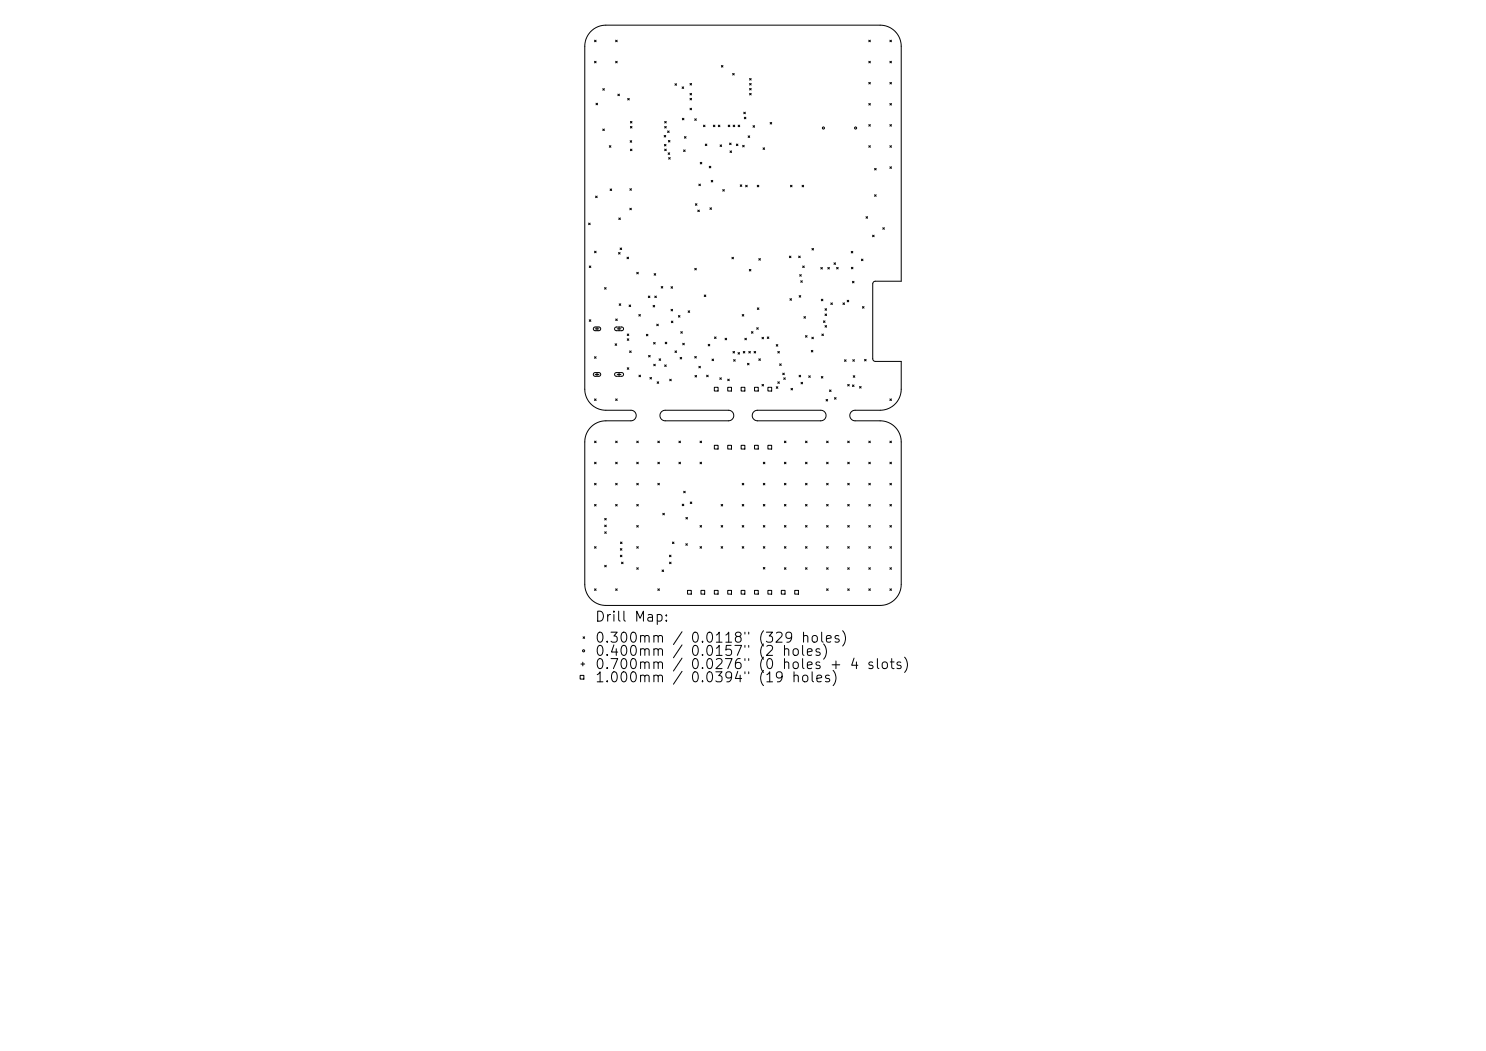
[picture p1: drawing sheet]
<svg xmlns="http://www.w3.org/2000/svg" width="297mm" height="210mm" viewBox="0 0 297 210" stroke-linecap="round" stroke-linejoin="round" font-family="sans-serif">
<defs><g id="words">
<g font-size="2">
<text x="118.8" y="124.7">Drill Map:</text>
<text x="118.8" y="128.9">0.300mm / 0.0118&quot; (329 holes)</text>
<text x="118.8" y="131.6">0.400mm</text>
<text x="137.8" y="131.6">0.0157&quot; (2</text>
<text x="118.8" y="134.2">0.700mm</text>
<text x="118.8" y="136.8">1.000mm / 0.0394&quot; (19 holes)</text>
<text x="137.8" y="134.2">0.0276&quot; (0 holes + 4 slots)</text>
</g>
</g></defs>
<g fill="none" stroke="#000" stroke-width=".2">
<path d="M118.8 8l.3 .3M118.8 12.2l.3 .4M119.1 8l-.3 .3M119.1 12.2l-.3 .4M120.5 17.7l.3 .3M120.8 17.7l-.3 .3M123 12.2l.4 .4M123 8l.4 .3M123.4 8l-.4 .3M123.4 12.2l-.4 .4M123.5 18.8l.3 .3M123.8 18.8l-.3 .3"/>
<path d="M125.5 19.7l.3 .3M125.8 19.7l-.3 .3M134.9 16.7l.3 .3M135.2 16.7l-.3 .3M136.3 17.4l.3 .3M136.6 17.4l-.3 .3M137.9 16.7l.3 .3M137.9 18.7l.3 .3M137.9 19.6l.3 .4M138.2 16.7l-.3 .3M138.2 18.7l-.3 .3M138.2 19.6l-.3 .4"/>
<path d="M144.2 13.1l.3 .3M144.5 13.1l-.3 .3M146.4 14.7l.3 .3M146.7 14.7l-.3 .3M149.8 15.7l.3 .3M149.8 16.7l.3 .3M149.8 17.7l.3 .3M149.8 18.7l.3 .3M150.1 17.7l-.3 .3M150.1 15.7l-.3 .3M150.1 16.7l-.3 .3M150.1 18.7l-.3 .3"/>
<path d="M173.6 8l.4 .3M173.6 12.2l.4 .4M173.6 16.5l.4 .3M174 8l-.4 .3M174 16.5l-.4 .3M174 12.2l-.4 .4M175.9 5h-54.8a4.2 4.2 0 0 0-4.2 4.2v68.6a4.2 4.2 0 0 0 4.2 4.2h5a1.05 1.05 0 0 1 1.1 1 1.05 1.05 0 0 1-1.1 1.1h-5a4.2 4.2 0 0 0-4.2 4.2v28.5a4.2 4.2 0 0 0 4.2 4.2h54.8M175.9 5a4.2 4.2 0 0 1 4.2 4.2v47h-5.2l-.4 .3-.1 15.2 .2 .3 .3 .2h5.2v5.6a4.2 4.2 0 0 1-4.2 4.2M177.9 12.2l.3 .4M177.9 16.5l.3 .3M177.9 8l.3 .3M178.2 12.2l-.3 .4"/>
<path d="M178.2 8l-.3 .3M178.2 16.5l-.3 .3M119 39.2l.4 .3M119.1 20.6l.3 .3M119.4 39.2l-.4 .3M119.4 20.6l-.3 .3M120.5 25.8l.3 .3M120.8 25.8l-.3 .3M121.8 29.1l.3 .3M121.9 37.8l.4 .3M122.1 29.1l-.3 .3M122.3 37.8l-.4 .3"/>
<path d="M125.9 37.7l.3 .3M125.9 28.1l.4 .3M126 24.3l.3 .3M126 25.3l.3 .3M126 29.8l.3 .3M126.2 37.7l-.3 .3M126.3 28.1l-.4 .3M126.3 24.3l-.3 .3M126.3 25.3l-.3 .3M126.3 29.8l-.3 .3M132.7 27.1l.4 .3M132.8 28.8l.3 .4"/>
<path d="M132.8 24.3l.4 .3M132.8 25.3l.4 .3M132.8 29.8l.4 .3M133.1 27.1l-.4 .3M133.1 28.8l-.3 .4M133.2 24.3l-.4 .3M133.2 25.3l-.4 .3M133.2 29.8l-.4 .3M133.4 26.2l.3 .3M133.5 30.5l.3 .4M133.6 28.1l.3 .3M133.6 31.5l.4 .3"/>
<path d="M133.7 26.2l-.3 .3M133.8 30.5l-.3 .4M133.9 28.1l-.3 .3M134 31.5l-.4 .3M136.4 23.6l.3 .3M136.6 30l.3 .3M136.7 23.6l-.3 .3M136.8 27.3l.3 .3M136.9 30l-.3 .3M137.1 27.3l-.3 .3M137.9 21.6l.3 .3M138.2 21.6l-.3 .3"/>
<path d="M138.9 23.7l.3 .4M139.2 23.7l-.3 .4M139.7 36.8l.3 .3M140 32.4l.3 .4M140 36.8l-.3 .3M140.3 32.4l-.3 .4M140.6 25l.3 .3M140.9 25l-.3 .3M141 28.8l.3 .3M141.3 28.8l-.3 .3M141.8 33.2l.3 .3M142.1 33.2l-.3 .3"/>
<path d="M142.1 36l.4 .4M142.5 36l-.4 .4M142.6 25l.3 .3M142.9 25l-.3 .3M143.6 25l.3 .3M143.9 25l-.3 .3M143.9 29l.3 .3M144.2 29l-.3 .3M144.5 37.9l.3 .3M144.8 37.9l-.3 .3M145.5 25l.4 .3M145.8 28.6l.3 .3"/>
<path d="M145.9 25l-.4 .3M145.9 30.2l.3 .3M146.1 28.6l-.3 .3M146.2 30.2l-.3 .3M146.5 25l.4 .3M146.9 25l-.4 .3M147.2 28.8l.3 .3M147.5 28.8l-.3 .3M147.5 25l.3 .3M147.8 25l-.3 .3M147.9 36.9l.4 .4M148.3 36.9l-.4 .4"/>
<path d="M148.4 29l.3 .4M148.7 22.4l.3 .3M148.7 29l-.3 .4M148.8 23.4l.3 .3M149 22.4l-.3 .3M149 37l.3 .3M149.1 23.4l-.3 .3M149.3 37l-.3 .3M149.5 27.2l.3 .3M149.8 27.2l-.3 .3M150.5 25.1l.3 .3M150.8 25.1l-.3 .3"/>
<path d="M151.3 37l.4 .3M151.7 37l-.4 .3M152.5 29.5l.3 .4M152.8 29.5l-.3 .4M153.9 24.5l.3 .3M154.2 24.5l-.3 .3M158 37l.3 .3M158.3 37l-.3 .3M160.3 37l.3 .3M160.6 37l-.3 .3M173.6 20.7l.4 .3M173.6 24.9l.4 .3"/>
<path d="M173.6 29.1l.4 .3M174 29.1l-.4 .3M174 20.7l-.4 .3M174 24.9l-.4 .3M174.8 33.6l.3 .4M174.8 38.9l.3 .3M175.1 33.6l-.3 .4M175.1 38.9l-.3 .3M177.9 24.9l.3 .3M177.9 29.1l.3 .3M177.9 33.3l.3 .3M177.9 20.7l.3 .3"/>
<path d="M178.2 29.1l-.3 .3M178.2 33.3l-.3 .3M178.2 24.9l-.3 .3M178.2 20.7l-.3 .3M117.6 44.6l.4 .3M117.8 53.1l.3 .4M118 44.6l-.4 .3M118.1 53.1l-.3 .4M118.8 50.2l.3 .3M119.1 50.2l-.3 .3M120.8 57.5l.3 .3M121.1 57.5l-.3 .3"/>
<path d="M123.6 50.5l.3 .3M123.7 43.6l.3 .3M123.9 49.6l.3 .3M123.9 50.5l-.3 .3M124 43.6l-.3 .3M124.2 49.6l-.3 .3M125.3 51.4l.3 .3M125.6 51.4l-.3 .3M125.9 41.6l.3 .3M126.2 41.6l-.3 .3M127.3 54.4l.3 .3M127.6 54.4l-.3 .3"/>
<path d="M129.6 59.2l.3 .3M129.9 59.2l-.3 .3M130.7 54.7l.4 .3M130.9 59.2l.3 .3M131.1 54.7l-.4 .3M131.2 59.2l-.3 .3M132.1 57.2l.4 .4M132.5 57.2l-.4 .4M134.1 57.3l.3 .3M134.4 57.3l-.3 .3M138.9 53.6l.3 .3M139 40.7l.3 .3"/>
<path d="M139.2 53.6l-.3 .3M139.3 40.7l-.3 .3M139.5 42l.3 .3M139.8 42l-.3 .3M140.8 58.9l.3 .4M141.1 58.9l-.3 .4M141.9 41.5l.3 .3M142.2 41.5l-.3 .3M146.3 51.4l.3 .3M146.6 51.4l-.3 .3M149.8 53.8l.3 .3M150.1 53.8l-.3 .3"/>
<path d="M151.7 51.7l.3 .3M152 51.7l-.3 .3M157.8 51.2l.3 .3M157.9 59.7l.3 .3M158.1 51.2l-.3 .3M158.2 59.7l-.3 .3M159.6 51.2l.3 .3M159.7 59.1l.3 .3M159.8 54.9l.3 .3M159.9 51.2l-.3 .3M160 59.1l-.3 .3M160 56.1l.4 .3"/>
<path d="M160.1 54.9l-.3 .3M160.4 56.1l-.4 .3M160.4 53.1l.3 .4M160.7 53.1l-.3 .4M162.3 49.6l.3 .4M162.6 49.6l-.3 .4M164 53.4l.4 .4M164.2 59.8l.3 .3M164.4 53.4l-.4 .4M164.5 59.8l-.3 .3M165.5 53.4l.3 .4M165.8 53.4l-.3 .4"/>
<path d="M166.7 52.5l.3 .3M167 52.5l-.3 .3M167.2 53.4l.3 .3M167.5 53.4l-.3 .3M169.3 60l.3 .3M169.6 60l-.3 .3M170.1 50.2l.3 .3M170.2 53.4l.3 .3M170.4 56.2l.3 .3M170.4 50.2l-.3 .3M170.5 53.4l-.3 .3M170.7 56.2l-.3 .3"/>
<path d="M172.2 51.8l.3 .3M172.5 51.8l-.3 .3M173.1 43.3l.3 .3M173.4 43.3l-.3 .3M174.4 47l.3 .3M174.7 47l-.3 .3M176.4 45.5l.4 .3M176.8 45.5l-.4 .3M117.8 63.9l.3 .3M118.1 63.9l-.3 .3M118.7 65.5l1.1-.1 .2 .1v.3l-.2 .3h-.9l-.3-.3zM118.7 74.6l1.1-.1 .2 .1v.3l-.2 .3h-.9l-.3-.3z"/>
<path d="M118.8 71.3l.3 .3M118.8 79.7l.3 .3M119 65.7h.7M119 74.8h.7M119.1 71.3l-.3 .3M119.1 79.7l-.3 .3M119.3 65.3v.8M119.3 74.4v.8M122.9 68.7l.4 .3M122.9 65.5l1.4-.2 .3 .2v.3l-.3 .3h-1.2l-.3-.3zM122.9 74.6l1.4-.1 .3 .1v.3l-.3 .3h-1.2l-.3-.3zM123 79.7l.4 .3"/>
<path d="M123.1 63.7l.3 .4M123.3 68.7l-.4 .3M123.4 79.7l-.4 .3M123.4 65.7h.7M123.4 74.8h.7M123.4 63.7l-.3 .4M123.7 65.3v.8M123.7 74.4v.8M123.8 60.7l.3 .3M124.1 60.7l-.3 .3M125.4 66.7l.3 .3M125.4 73.5l.3 .3"/>
<path d="M125.4 67.7l.3 .3M125.7 66.7l-.3 .3M125.7 73.5l-.3 .3M125.7 67.7l-.3 .3M125.7 60.9l.3 .4M125.8 70.1l.4 .3M126 60.9l-.3 .4M126.2 70.1l-.4 .3M127.7 62.8l.3 .4M127.7 75l.3 .3M128 62.8l-.3 .4M128 75l-.3 .3"/>
<path d="M129.2 66.8l.3 .3M129.5 66.8l-.3 .3M129.6 71l.3 .3M129.9 75.4l.3 .3M129.9 71l-.3 .3M130.2 75.4l-.3 .3M130.5 61l.4 .3M130.6 68.4l.4 .3M130.7 72.8l.3 .3M130.9 61l-.4 .3M131 68.4l-.4 .3M131 72.8l-.3 .3"/>
<path d="M131.3 64.8l.3 .3M131.3 76.3l.4 .3M131.6 64.8l-.3 .3M131.7 76.3l-.4 .3M131.7 71.7l.3 .3M132 71.7l-.3 .3M132.8 72.9l.4 .3M133 68.4l.3 .3M133.2 72.9l-.4 .3M133.3 68.4l-.3 .3M133.8 75.8l.4 .3M134.1 61.8l.3 .3"/>
<path d="M134.2 75.8l-.4 .3M134.2 64.2l.3 .3M134.4 61.8l-.3 .3M134.5 64.2l-.3 .3M134.9 70.1l.3 .3M135.2 70.1l-.3 .3M135.6 63.1l.3 .3M135.9 63.1l-.3 .3M135.9 71.4l.3 .3M136.1 66.3l.3 .3M136.2 71.4l-.3 .3M136.4 66.3l-.3 .3"/>
<path d="M136.5 68.6l.3 .3M136.8 68.6l-.3 .3M137.5 62.1l.3 .3M137.8 62.1l-.3 .3M138.9 71.2l.3 .3M138.9 75l.3 .3M139.2 71.2l-.3 .3M139.2 75l-.3 .3M139.7 73.2l.3 .3M140 73.2l-.3 .3M141.2 75l.3 .3M141.5 75l-.3 .3"/>
<path d="M141.5 68.8l.4 .3M141.9 68.8l-.4 .3M142.3 71.8l.3 .3M142.6 71.8l-.3 .3M142.8 77.4h.7v.7h-.7zM142.8 67.3l.3 .3M143.1 67.3l-.3 .3M143.9 75.5l.3 .3M144.2 75.5l-.3 .3M144.9 67.6l.3 .3M145.2 67.6l-.3 .3M145.4 75.8l.4 .3"/>
<path d="M145.5 77.4h.7v.7h-.7zM145.8 75.8l-.4 .3M146.5 70.2l.3 .3M146.6 71.9l.3 .3M146.8 70.2l-.3 .3M146.9 71.9l-.3 .3M147.5 70.4l.3 .4M147.8 70.4l-.3 .4M148.1 77.4h.8v.7h-.8zM148.3 62.8l.4 .4M148.6 70.2l.3 .3M148.7 62.8l-.4 .4"/>
<path d="M148.9 70.2l-.3 .3M148.9 67.6l.3 .3M149.2 67.6l-.3 .3M149.4 72.6l.3 .3M149.7 70.2l.3 .3M149.7 72.6l-.3 .3M150 70.2l-.3 .3M150.2 66.3l.3 .3M150.5 66.3l-.3 .3M150.7 70.2l.3 .3M150.8 77.4h.8v.7h-.8zM151 70.2l-.3 .3"/>
<path d="M151.2 65.5l.4 .3M151.4 61.5l.3 .3M151.6 65.5l-.4 .3M151.7 71.7l.3 .3M151.7 61.5l-.3 .3M152 71.7l-.3 .3M152.3 76.8l.3 .3M152.3 67.4l.3 .3M152.6 67.4l-.3 .3M152.6 76.8l-.3 .3M153.3 67.3l.4 .3M153.5 77.4h.7v.7h-.7z"/>
<path d="M153.7 67.3l-.4 .3M155.1 68.9l.4 .3M155.2 77.3l.3 .3M155.5 70.2l.3 .3M155.5 68.9l-.4 .3M155.5 76.3l.3 .3M155.5 77.3l-.3 .3M155.8 70.2l-.3 .3M155.8 76.3l-.3 .3M155.8 72.7l.3 .3M156.1 72.7l-.3 .3M156.4 74.6l.4 .3"/>
<path d="M156.6 75.5l.4 .3M156.8 74.6l-.4 .3M157 75.5l-.4 .3M158.1 77.6l.3 .3M158.4 77.6l-.3 .3M159.7 75l.3 .3M160 75l-.3 .3M160.1 76.4l.3 .3M160.4 76.4l-.3 .3M160.7 63.3l.3 .3M161 63.3l-.3 .3M161 67.1l.3 .3"/>
<path d="M161.3 67.1l-.3 .3M161.6 75.1l.4 .3M162 75.1l-.4 .3M162.2 70l.3 .3M162.3 67.4l.3 .3M162.5 70l-.3 .3M162.6 67.4l-.3 .3M164.2 75.2l.3 .3M164.3 66.7l.3 .4M164.5 75.2l-.3 .3M164.6 64.1l.3 .3M164.6 66.7l-.3 .4"/>
<path d="M164.9 64.1l-.3 .3M164.9 61.7l.3 .3M164.9 62.7l.3 .4M164.9 65.1l.3 .3M165.1 79.8l.3 .3M165.2 61.7l-.3 .3M165.2 62.7l-.3 .4M165.2 65.1l-.3 .3M165.4 79.8l-.3 .3M165.8 77.9l.3 .3M166.1 60.5l.3 .3M166.1 77.9l-.3 .3"/>
<path d="M166.4 60.5l-.3 .3M166.8 79.4l.3 .4M167.1 79.4l-.3 .4M168.5 60.5l.3 .3M168.8 60.5l-.3 .3M168.8 71.9l.3 .3M169.1 71.9l-.3 .3M169.4 76.8l.3 .3M169.7 76.8l-.3 .3M170.4 76.9l.3 .3M170.4 71.9l.4 .3M170.5 75.1l.3 .3"/>
<path d="M170.7 76.9l-.3 .3M170.8 71.9l-.4 .3M170.8 75.1l-.3 .3M171.8 77.2l.3 .3M172.1 77.2l-.3 .3M172.4 61.3l.3 .3M172.7 61.3l-.3 .3M172.8 71.8l.3 .3M173.1 71.8l-.3 .3M177.9 79.7l.3 .3M178.2 79.7l-.3 .3M118.8 88.1l.3 .4"/>
<path d="M118.8 92.4l.3 .3M118.8 96.6l.3 .3M119.1 88.1l-.3 .4M119.1 92.4l-.3 .3M119.1 96.6l-.3 .3M123 92.4l.4 .3M123 96.6l.4 .3M123 88.1l.4 .4M123.4 88.1l-.4 .4M123.4 92.4l-.4 .3M123.4 96.6l-.4 .3M127.3 96.6l.3 .3"/>
<path d="M127.3 92.4l.3 .3M127.3 88.1l.3 .4M127.6 88.1l-.3 .4M127.6 92.4l-.3 .3M127.6 96.6l-.3 .3M131.5 88.1l.3 .4M131.5 92.4l.3 .3M131.5 96.6l.3 .3M131.8 96.6l-.3 .3M131.8 88.1l-.3 .4M131.8 92.4l-.3 .3M132.2 82.3l.8-.3h12.6a1.05 1.05 0 0 1 1.1 1 1.05 1.05 0 0 1-1.1 1.1h-12.6a1.05 1.05 0 0 1-1-.7 1.05 1.05 0 0 1 .2-1.1z"/>
<path d="M135.7 92.4l.3 .3M135.7 88.1l.3 .4M136 92.4l-.3 .3M136 88.1l-.3 .4M136.6 98.2l.4 .3M137 98.2l-.4 .3M139.9 92.4l.3 .3M139.9 88.1l.3 .4M140.2 88.1l-.3 .4M140.2 92.4l-.3 .3M142.8 89h.7v.7h-.7zM145.5 89h.7v.7h-.7z"/>
<path d="M148.1 89h.8v.7h-.8zM148.3 96.6l.4 .3M148.7 96.6l-.4 .3M150.7 82.3l.7-.3h12.6a1.05 1.05 0 0 1 1.1 1 1.05 1.05 0 0 1-1.1 1.1h-12.6a1.05 1.05 0 0 1-1-.7 1.05 1.05 0 0 1 .3-1.1zM150.8 89h.8v.7h-.8zM152.6 92.4l.3 .3M152.6 96.6l.3 .3M152.9 96.6l-.3 .3M152.9 92.4l-.3 .3M153.5 89h.7v.7h-.7zM156.8 96.6l.3 .3M156.8 88.1l.3 .4"/>
<path d="M156.8 92.4l.3 .3M157.1 92.4l-.3 .3M157.1 88.1l-.3 .4M157.1 96.6l-.3 .3M161 92.4l.3 .3M161 88.1l.3 .4M161 96.6l.3 .3M161.3 88.1l-.3 .4M161.3 92.4l-.3 .3M161.3 96.6l-.3 .3M165.2 88.1l.3 .4M165.2 96.6l.3 .3"/>
<path d="M165.2 92.4l.3 .3M165.5 88.1l-.3 .4M165.5 92.4l-.3 .3M165.5 96.6l-.3 .3M169.4 96.6l.3 .3M169.4 88.1l.3 .4M169.4 92.4l.3 .3M169.7 88.1l-.3 .4M169.7 92.4l-.3 .3M169.7 96.6l-.3 .3M173.6 92.4l.4 .3M173.6 96.6l.4 .3"/>
<path d="M173.6 88.1l.4 .4M174 88.1l-.4 .4M174 92.4l-.4 .3M174 96.6l-.4 .3M175.9 82h-5a1.05 1.05 0 0 0-1.1 1 1.05 1.05 0 0 0 1.1 1.1h5M175.9 84.1a4.2 4.2 0 0 1 4.2 4.2v28.5a4.2 4.2 0 0 1-4.2 4.2M177.9 96.6l.3 .3M177.9 92.4l.3 .3M177.9 88.1l.3 .4M178.2 88.1l-.3 .4M178.2 92.4l-.3 .3M178.2 96.6l-.3 .3"/>
<path d="M118.8 100.8l.3 .3M118.8 109.2l.3 .3M118.8 117.7l.3 .3M119.1 100.8l-.3 .3M119.1 109.2l-.3 .3M119.1 117.7l-.3 .3M120.9 103.6l.3 .3M120.9 104.9l.3 .3M120.9 106.3l.3 .3M120.9 113l.3 .3M121.2 103.6l-.3 .3M121.2 104.9l-.3 .3"/>
<path d="M121.2 106.3l-.3 .3M121.2 113l-.3 .3M123 100.8l.4 .3M123 117.7l.4 .3M123.4 100.8l-.4 .3M123.4 117.7l-.4 .3M124 109.6l.3 .3M124 110.9l.3 .3M124 108.3l.3 .3M124.2 112.3l.3 .3M124.3 109.6l-.3 .3M124.3 110.9l-.3 .3"/>
<path d="M124.3 108.3l-.3 .3M124.5 112.3l-.3 .3M127.3 100.8l.3 .3M127.3 109.2l.3 .3M127.3 105l.3 .3M127.3 113.4l.3 .4M127.6 100.8l-.3 .3M127.6 109.2l-.3 .3M127.6 113.4l-.3 .4M127.6 105l-.3 .3M131.5 117.7l.3 .3M131.8 117.7l-.3 .3"/>
<path d="M132.3 113.9l.3 .3M132.5 102.6l.3 .3M132.6 113.9l-.3 .3M132.8 102.6l-.3 .3M133.8 110.9l.3 .3M133.8 112.3l.3 .3M134.1 110.9l-.3 .3M134.1 112.3l-.3 .3M134.4 108.3l.3 .3M134.7 108.3l-.3 .3M136.4 100.7l.3 .4M136.7 100.7l-.3 .4"/>
<path d="M137.1 108.6l.3 .4M137.1 103.4l.3 .3M137.4 108.6l-.3 .4M137.4 103.4l-.3 .3M137.4 118h.8v.7h-.8zM138 100.3l.3 .3M138.3 100.3l-.3 .3M139.9 105l.3 .3M139.9 109.2l.3 .3M140.1 118h.7v.7h-.7zM140.2 109.2l-.3 .3M140.2 105l-.3 .3"/>
<path d="M142.8 118h.7v.7h-.7zM144.1 105l.3 .3M144.1 109.2l.3 .3M144.1 100.8l.3 .3M144.4 105l-.3 .3M144.4 100.8l-.3 .3M144.4 109.2l-.3 .3M145.5 118h.7v.7h-.7zM148.1 118h.8v.7h-.8zM148.3 100.8l.4 .3M148.3 105l.4 .3M148.3 109.2l.4 .3"/>
<path d="M148.7 100.8l-.4 .3M148.7 105l-.4 .3M148.7 109.2l-.4 .3M150.8 118h.8v.7h-.8zM152.6 113.4l.3 .3M152.6 105l.3 .3M152.6 100.8l.3 .3M152.6 109.2l.3 .3M152.9 100.8l-.3 .3M152.9 105l-.3 .3M152.9 109.2l-.3 .3M152.9 113.4l-.3 .3"/>
<path d="M153.5 118h.7v.7h-.7zM156.2 118h.7v.7h-.7zM156.8 109.2l.3 .3M156.8 113.4l.3 .4M156.8 100.8l.3 .3M156.8 105l.3 .3M157.1 100.8l-.3 .3M157.1 105l-.3 .3M157.1 109.2l-.3 .3M157.1 113.4l-.3 .4M158.8 118h.8v.7h-.8zM161 100.8l.3 .3"/>
<path d="M161 105l.3 .3M161 109.2l.3 .3M161 113.4l.3 .4M161.3 100.8l-.3 .3M161.3 105l-.3 .3M161.3 109.2l-.3 .3M161.3 113.4l-.3 .4M165.2 105l.3 .3M165.2 109.2l.3 .3M165.2 113.4l.3 .4M165.2 100.8l.3 .3M165.2 117.7l.3 .3"/>
<path d="M165.5 100.8l-.3 .3M165.5 105l-.3 .3M165.5 109.2l-.3 .3M165.5 113.4l-.3 .4M165.5 117.7l-.3 .3M169.4 109.2l.3 .3M169.4 113.4l.3 .4M169.4 100.8l.3 .3M169.4 117.7l.3 .3M169.4 105l.3 .3M169.7 100.8l-.3 .3M169.7 105l-.3 .3"/>
<path d="M169.7 109.2l-.3 .3M169.7 113.4l-.3 .4M169.7 117.7l-.3 .3M173.6 113.4l.4 .4M173.6 100.8l.4 .3M173.6 105l.4 .3M173.6 109.2l.4 .3M173.6 117.7l.4 .3M174 100.8l-.4 .3M174 105l-.4 .3M174 109.2l-.4 .3M174 113.4l-.4 .4"/>
<path d="M174 117.7l-.4 .3M177.9 117.7l.3 .3M177.9 105l.3 .3M177.9 109.2l.3 .3M177.9 113.4l.3 .4M177.9 100.8l.3 .3M178.2 100.8l-.3 .3M178.2 105l-.3 .3M178.2 109.2l-.3 .3M178.2 113.4l-.3 .4M178.2 117.7l-.3 .3M116 135h.7v.7h-.7z"/>
<path d="M116.1 132.7h.8M116.5 132.3v.8M116.5 127.2l.4 .4M116.9 127.2l-.4 .4"/>
<circle cx="164.6" cy="25.6" r=".21"/>
<circle cx="171" cy="25.6" r=".21"/>
<circle cx="116.6" cy="130" r=".21"/>
</g>
<use href="#words"/>
</svg>
